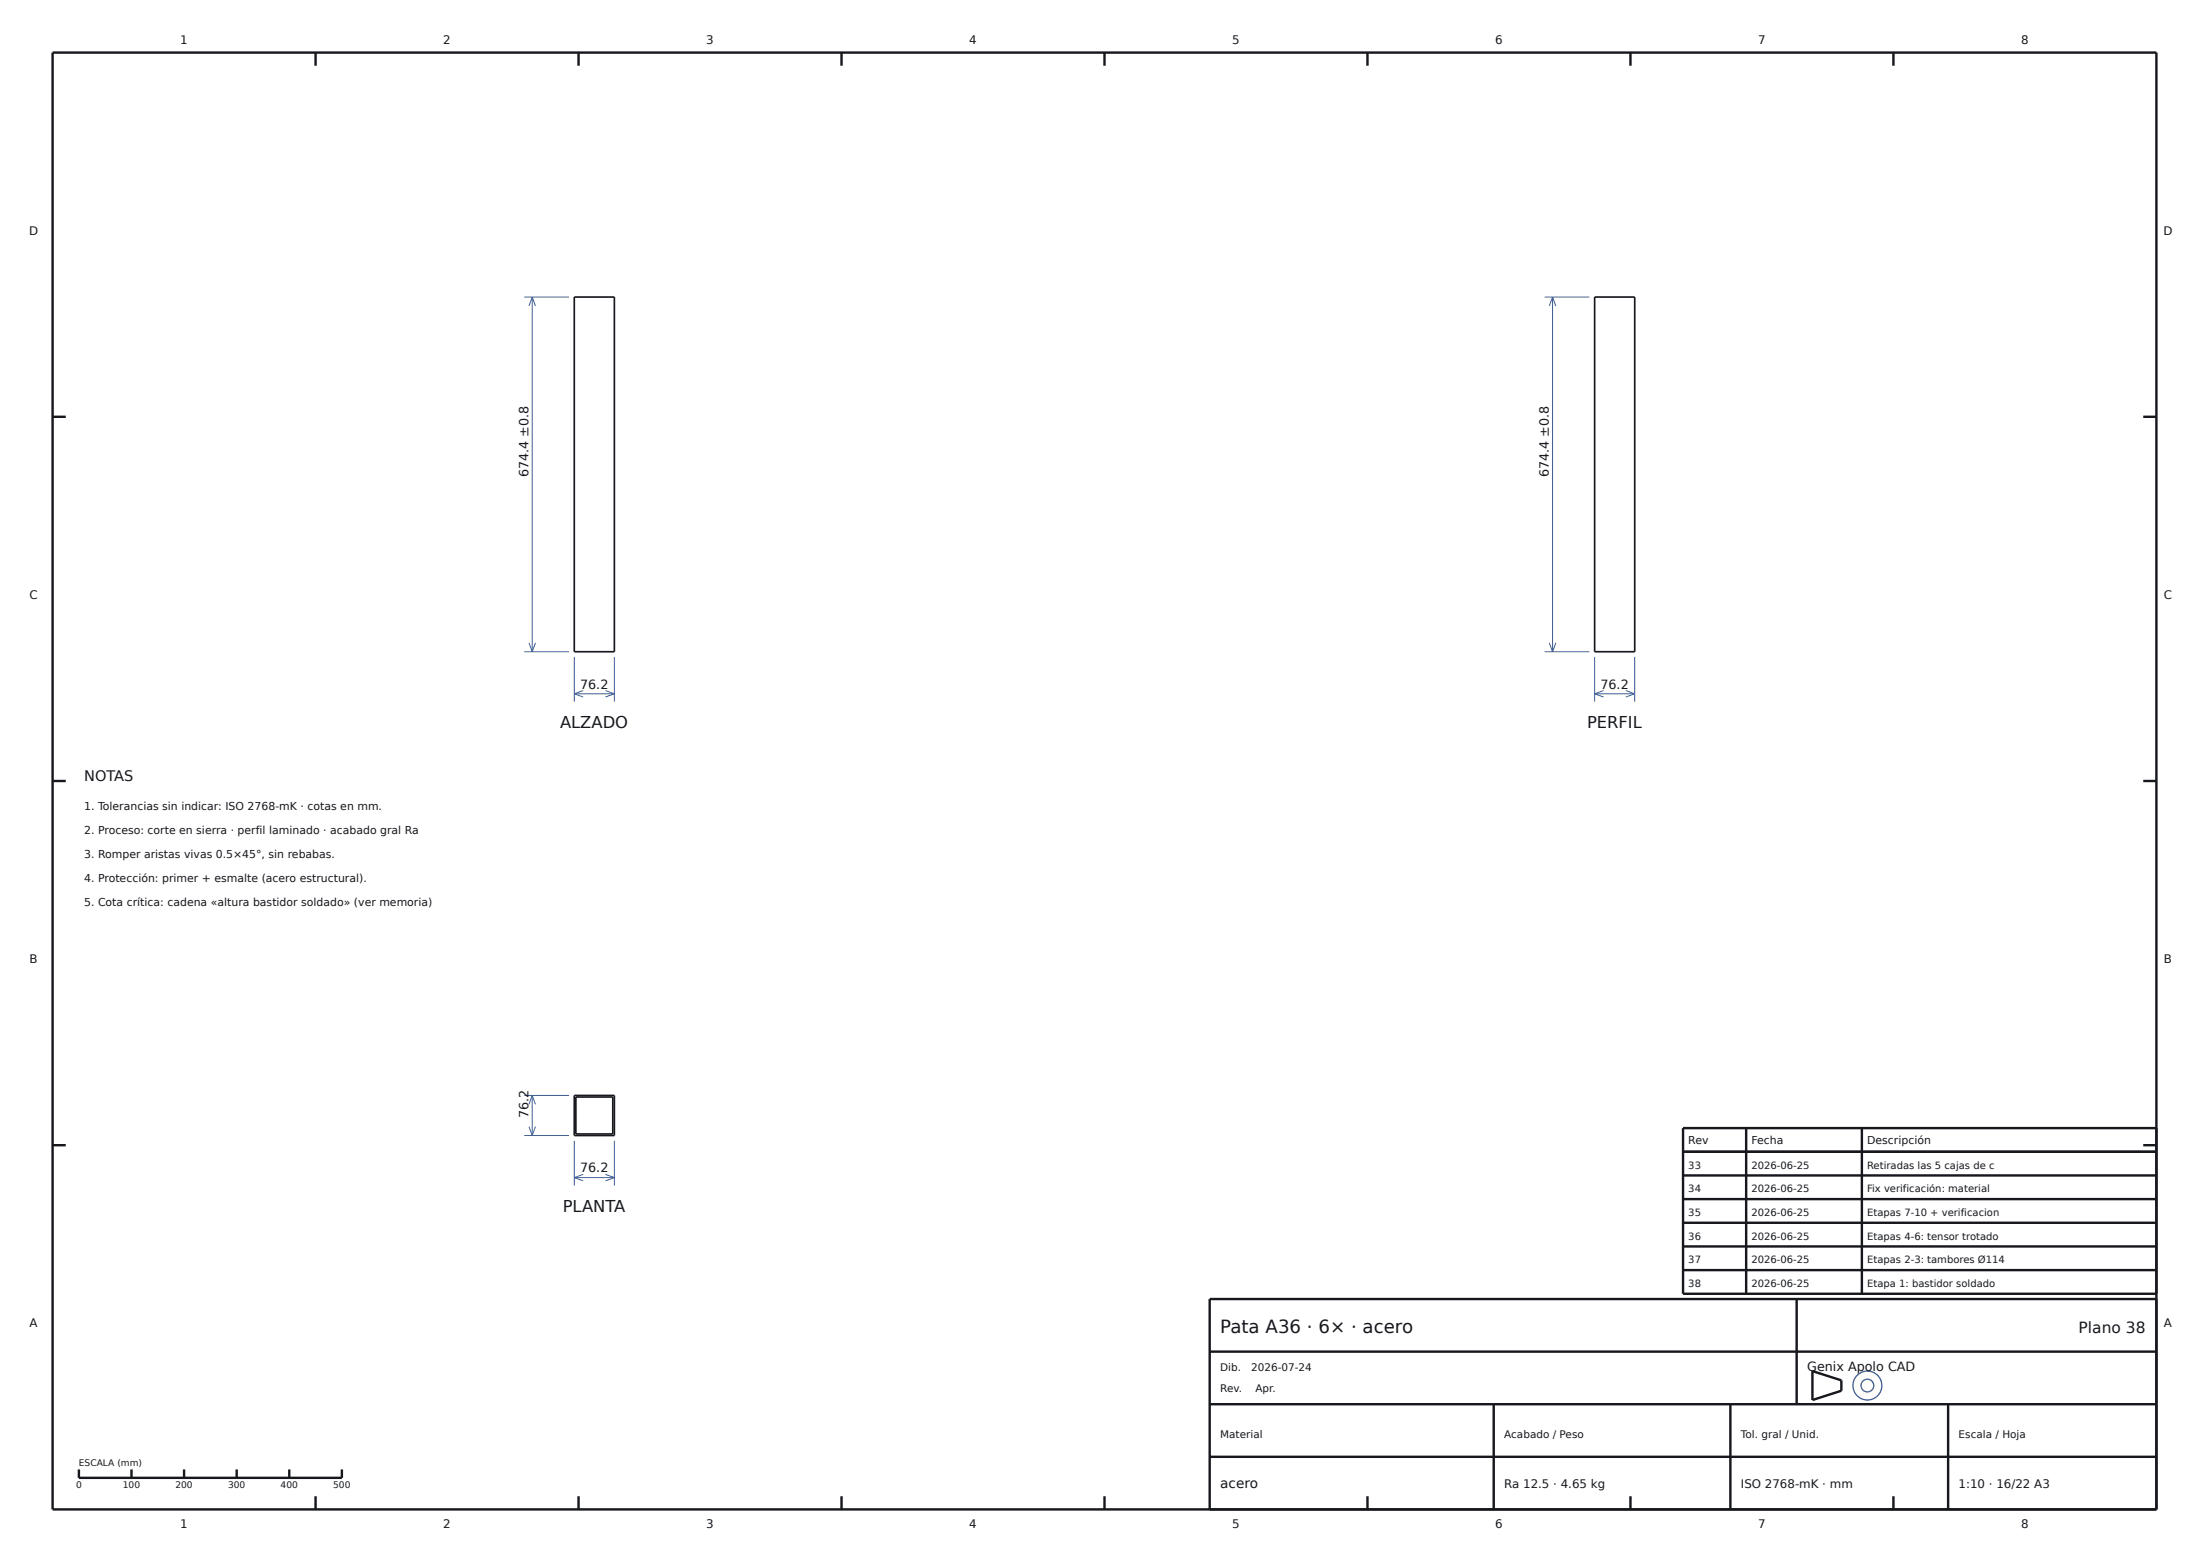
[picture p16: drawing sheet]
<svg xmlns="http://www.w3.org/2000/svg" width="420mm" height="297mm" viewBox="0 0 420 297" stroke-linecap="round" stroke-linejoin="round" font-family="sans-serif">
<defs><g id="words">
<text font-size="3.5" fill="#16181d" x="232" y="253.4">Pata A36 · 6× · acero</text>
<g font-size="3.1" fill="#16181d">
<text x="106.5" y="138.4">ALZADO</text>
<text x="301.7" y="138.4">PERFIL</text>
<text x="107" y="230.4">PLANTA</text>
</g>
<text font-size="2.9" fill="#16181d" x="395.2" y="253.4">Plano 38</text>
<text font-size="2.8" fill="#16181d" x="16" y="148.5">NOTAS</text>
<text font-size="2.6" fill="#16181d" x="232" y="283">acero</text>
<g font-size="2.4" fill="#16181d">
<text x="100.5" y="90.7" transform="rotate(-90 100.5 90.7)">674.4 ±0.8</text>
<text x="294.5" y="90.7" transform="rotate(-90 294.5 90.7)">674.4 ±0.8</text>
<text x="110.3" y="130.9">76.2</text>
<text x="304.3" y="130.9">76.2</text>
<text x="100.5" y="212.6" transform="rotate(-90 100.5 212.6)">76.2</text>
<text x="110.3" y="222.9">76.2</text>
<text x="343.6" y="260.6">Genix Apolo CAD</text>
</g>
<g font-size="2.2" fill="#16181d">
<text x="34.3" y="8.4">1</text>
<text x="84.3" y="8.4">2</text>
<text x="134.3" y="8.4">3</text>
<text x="184.3" y="8.4">4</text>
<text x="234.3" y="8.4">5</text>
<text x="284.3" y="8.4">6</text>
<text x="334.3" y="8.4">7</text>
<text x="384.3" y="8.4">8</text>
<text x="5.5" y="44.6">D</text>
<text x="411.3" y="44.6">D</text>
<text x="5.6" y="113.9">C</text>
<text x="411.4" y="113.9">C</text>
<text x="5.6" y="183.1">B</text>
<text x="411.4" y="183.1">B</text>
<text x="5.6" y="252.4">A</text>
<text x="411.4" y="252.4">A</text>
<text x="286" y="283">Ra 12.5 · 4.65 kg</text>
<text x="331" y="283">ISO 2768-mK · mm</text>
<text x="372.4" y="283">1:10 · 16/22 A3</text>
<text x="34.3" y="290.6">1</text>
<text x="84.3" y="290.6">2</text>
<text x="134.3" y="290.6">3</text>
<text x="184.3" y="290.6">4</text>
<text x="234.3" y="290.6">5</text>
<text x="284.3" y="290.6">6</text>
<text x="334.3" y="290.6">7</text>
<text x="384.3" y="290.6">8</text>
</g>
<g font-size="2.1" fill="#16181d">
<text x="16" y="154">1. Tolerancias sin indicar: ISO 2768-mK · cotas en mm.</text>
<text x="16" y="158.5">2. Proceso: corte en sierra · perfil laminado · acabado gral Ra</text>
<text x="16" y="163.1">3. Romper aristas vivas 0.5×45°, sin rebabas.</text>
<text x="16" y="167.7">4. Protección: primer + esmalte (acero estructural).</text>
<text x="16" y="172.2">5. Cota crítica: cadena «altura bastidor soldado» (ver memoria)</text>
<text x="321" y="217.6">Rev</text>
<text x="333" y="217.6">Fecha</text>
<text x="355" y="217.6">Descripción</text>
</g>
<g font-size="2" fill="#16181d">
<text x="232" y="260.6">Dib.</text>
<text x="237.9" y="260.6">2026-07-24</text>
<text x="232" y="264.6">Rev.</text>
<text x="238.7" y="264.6">Apr.</text>
<text x="232" y="273.4">Material</text>
<text x="286" y="273.4">Acabado / Peso</text>
<text x="331" y="273.4">Tol. gral / Unid.</text>
<text x="372.4" y="273.4">Escala / Hoja</text>
</g>
<g font-size="1.9" fill="#16181d">
<text x="321" y="222.2">33</text>
<text x="321" y="226.7">34</text>
<text x="333" y="222.2">2026-06-25</text>
<text x="333" y="226.7">2026-06-25</text>
<text x="355" y="222.2">Retiradas las 5 cajas de c</text>
<text x="355" y="226.7">Fix verificación: material</text>
<text x="321" y="231.2">35</text>
<text x="333" y="231.2">2026-06-25</text>
<text x="355" y="231.2">Etapas 7-10 + verificacion</text>
<text x="321" y="235.7">36</text>
<text x="333" y="235.7">2026-06-25</text>
<text x="355" y="235.7">Etapas 4-6: tensor trotado</text>
<text x="321" y="240.2">37</text>
<text x="321" y="244.7">38</text>
<text x="333" y="240.2">2026-06-25</text>
<text x="333" y="244.7">2026-06-25</text>
<text x="355" y="240.2">Etapas 2-3: tambores Ø114</text>
<text x="355" y="244.7">Etapa 1: bastidor soldado</text>
</g>
<g font-size="1.7" fill="#16181d">
<text x="15" y="278.8">ESCALA (mm)</text>
<text x="14.5" y="283">0</text>
<text x="23.4" y="283">100</text>
<text x="33.4" y="283">200</text>
<text x="43.4" y="283">300</text>
<text x="53.4" y="283">400</text>
<text x="63.4" y="283">500</text>
</g>
</g></defs>
<g fill="#fdfdfb" stroke="#3a5e9c" stroke-width=".25">
<circle cx="355" cy="263.5" r="2.75"/>
<circle cx="355.1" cy="263.5" r="1.21"/>
</g>
<g fill="none" stroke="#16181d" stroke-width=".46">
<path d="M10 10h400v277h-400zM60 10v2.5M110 10v2.5M160 10v2.5M210 10v2.5M260 10v2.5M310 10v2.5M360 10v2.5M10 79.3h2.5M407.5 79.3h2.5M10 148.5h2.5M407.5 148.5h2.5"/>
<path d="M10 217.8h2.5M320 219h90M332 214.5v31.5M354 214.5v31.5M407.5 217.8h2.5M410 214.5h-90v31.5h90M320 223.5h90M320 228h90M320 232.5h90M320 237h90M230 257h180M320 241.5h90"/>
<path d="M341.6 247v20M410 247h-180v40M15 279.4v1.6h50v-1.6M25 279.4v1.6M35 279.4v1.6M45 279.4v1.6M55 279.4v1.6M230 277h180M230 267h180M284 267v20M329 267v20M344.6 260.7l5.5 1.8v1.9l-5.5 1.8z"/>
<path d="M370.4 267v20M60 284.5v2.5M110 284.5v2.5M160 284.5v2.5M210 284.5v2.5M260 284.5v2.5M310 284.5v2.5M360 284.5v2.5"/>
</g>
<path d="M109.2 56.5h7.6v67.4h-7.6zM303.2 56.5h7.6v67.4h-7.6zM109.2 208.3h7.6v7.6h-7.6zM109.5 208.6h7v7h-7z" fill="none" stroke="#16181d" stroke-width=".32"/>
<g fill="none" stroke="#3a5e9c" stroke-width=".19">
<path d="M99.7 56.5h8.5M101.2 56.5v67.4M101.2 56.5l.6 1.7M101.2 56.5l-.6 1.7M293.7 56.5h8.5M295.2 56.5v67.4M295.2 56.5l.6 1.7M295.2 56.5l-.6 1.7M99.7 123.9h8.5M100.6 122.2l.6 1.7M101.8 122.2l-.6 1.7M109.2 124.9v8.5"/>
<path d="M109.2 131.9h7.6M109.2 131.9l1.7 .6M110.9 131.3l-1.7 .6M115.1 131.3l1.7 .6M116.8 124.9v8.5M116.8 131.9l-1.7 .6M293.7 123.9h8.5M294.6 122.2l.6 1.7M295.8 122.2l-.6 1.7M303.2 131.9h7.6M303.2 124.9v8.5M303.2 131.9l1.7 .6"/>
<path d="M304.9 131.3l-1.7 .6M309.1 131.3l1.7 .6M310.8 124.9v8.5M310.8 131.9l-1.7 .6M99.7 215.9h8.5M99.7 208.3h8.5M100.6 214.2l.6 1.7M101.2 208.3v7.6M101.2 208.3l.6 1.7M101.2 208.3l-.6 1.7M101.8 214.2l-.6 1.7M109.2 216.9v8.5"/>
<path d="M116.8 216.9v8.5M109.2 223.9h7.6M109.2 223.9l1.7 .6M110.9 223.3l-1.7 .6M115.1 223.3l1.7 .6M116.8 223.9l-1.7 .6"/>
</g>
<use href="#words"/>
</svg>
